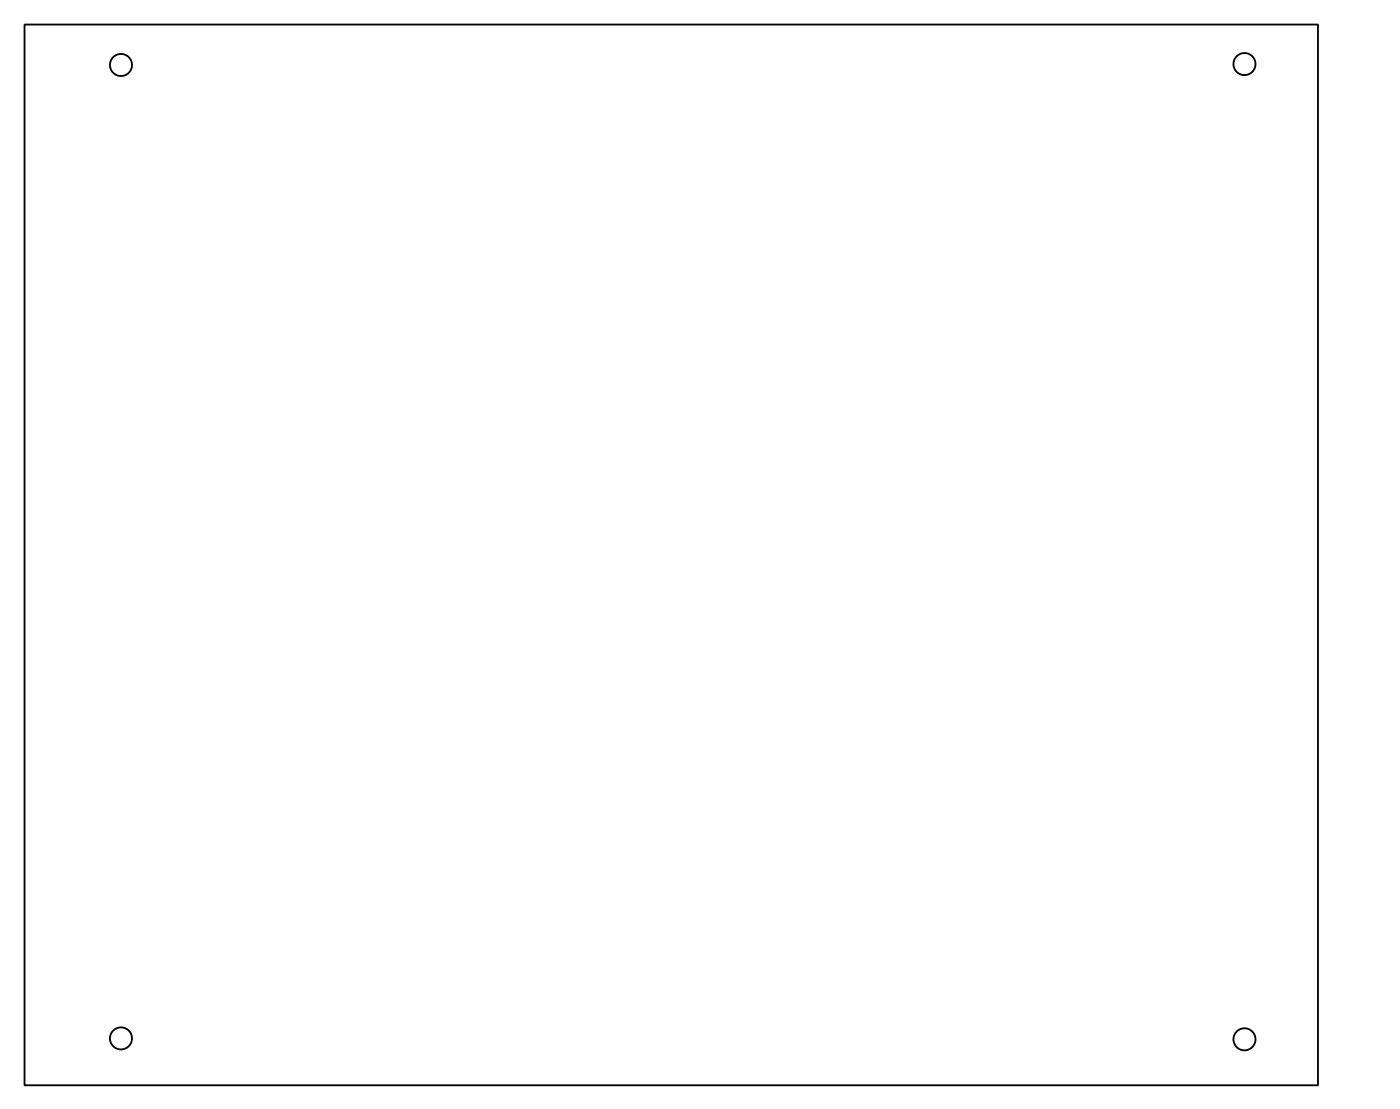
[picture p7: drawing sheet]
<svg xmlns="http://www.w3.org/2000/svg" width="152mm" height="121mm" viewBox="0 0 152 121" stroke-linecap="round" stroke-linejoin="round" font-family="sans-serif">
<g fill="none" stroke="#000" stroke-width=".2">
<path d="M2.7 2.7h140.8v115.4h-140.8z"/>
<circle cx="13.2" cy="7.1" r="1.2"/>
<circle cx="135.5" cy="7" r="1.2"/>
<circle cx="13.2" cy="113" r="1.2"/>
<circle cx="135.5" cy="113.1" r="1.2"/>
</g>
</svg>
